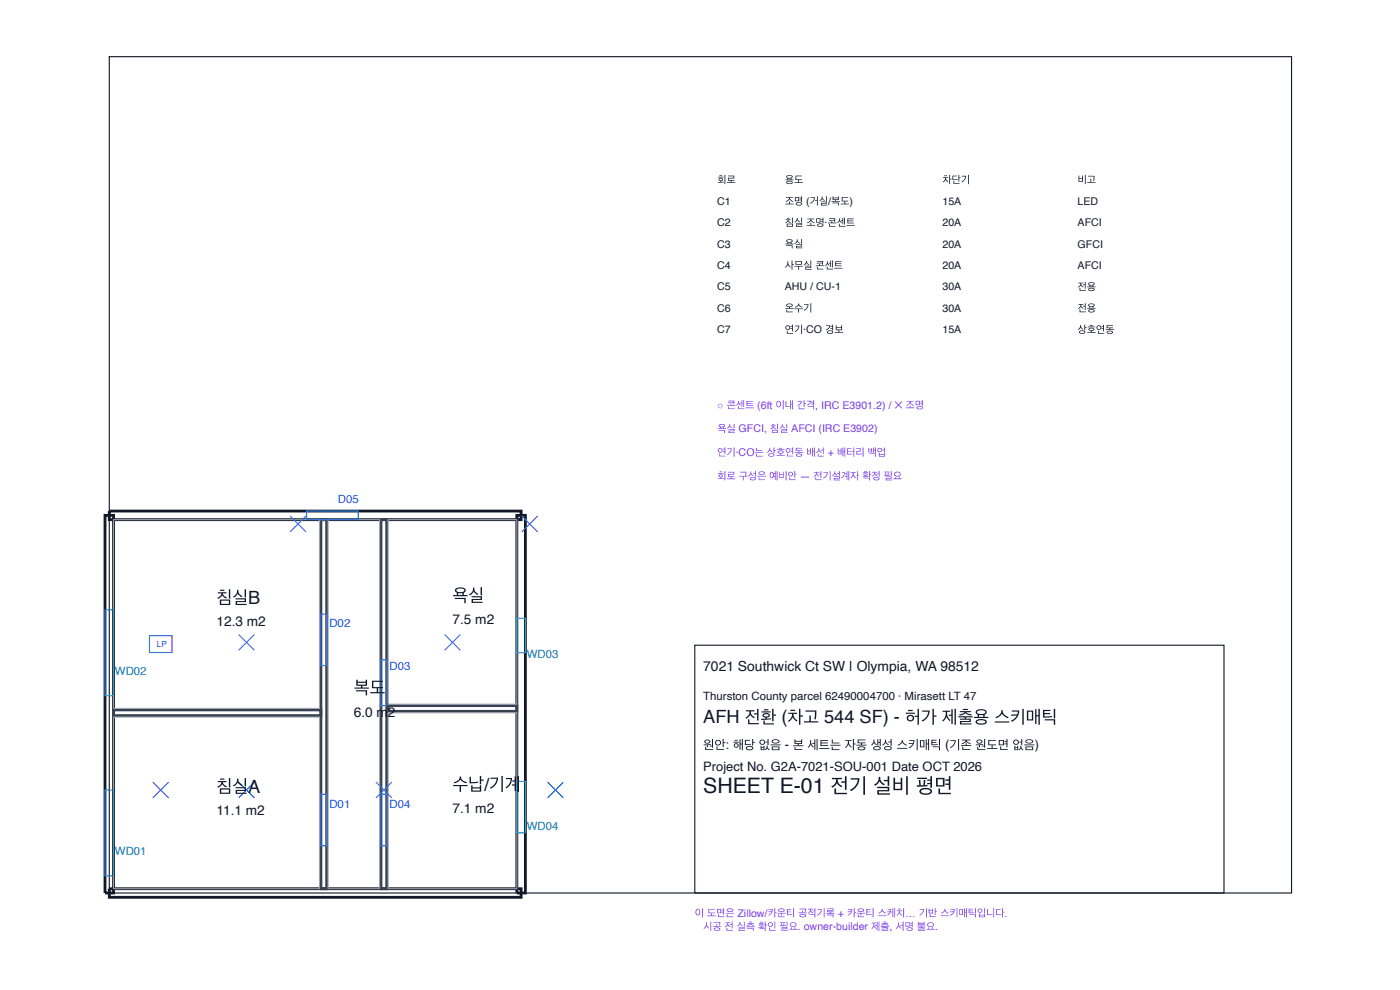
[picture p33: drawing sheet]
<svg xmlns="http://www.w3.org/2000/svg" width="420mm" height="297mm" viewBox="0 0 420 297" stroke-linecap="round" stroke-linejoin="round" font-family="sans-serif">
<defs><g id="words">
<text font-size="6.4" fill="#111827" x="211.1" y="238">SHEET E-01 전기 설비 평면</text>
<g font-size="5.5" fill="#111827">
<text x="65" y="181.2">침실B</text>
<text x="135.8" y="180.5">욕실</text>
<text x="106.2" y="208.2">복도</text>
<text x="211.1" y="217.1">AFH 전환 (차고 544 SF) - 허가 제출용 스키매틱</text>
<text x="65" y="237.8">침실A</text>
<text x="135.8" y="237.2">수납/기계</text>
</g>
<text font-size="4.2" fill="#111827" x="211.1" y="201.2">7021 Southwick Ct SW | Olympia, WA 98512</text>
<g font-size="4.1" fill="#111827">
<text x="65" y="187.9">12.3 m2</text>
<text x="135.8" y="187.3">7.5 m2</text>
<text x="106.2" y="215">6.0 m</text>
<text x="116.5" y="215">2</text>
<text x="65" y="244.6">11.1 m2</text>
<text x="135.8" y="244">7.1 m2</text>
</g>
<g font-size="3.9" fill="#111827">
<text x="211.1" y="224.8">원안: 해당 없음 - 본 세트는 자동 생성 스키매틱 (기존 원도면 없음)</text>
<text x="211.1" y="231.4">Project No. G2A-7021-SOU-001 Date OCT 2026</text>
</g>
<g font-size="3.4" fill="#2563eb">
<text x="101.4" y="150.9">D05</text>
<text x="98.9" y="188.2">D02</text>
<text x="116.9" y="201.1">D03</text>
<text x="98.9" y="242.3">D01</text>
<text x="116.9" y="242.3">D04</text>
</g>
<g font-size="3.4" fill="#0891b2">
<text x="158.1" y="197.4">WD03</text>
<text x="34.5" y="202.6">WD02</text>
<text x="158.1" y="248.9">WD04</text>
<text x="34.5" y="256.6">WD01</text>
</g>
<text font-size="3.4" fill="#111827" x="211.1" y="210">Thurston County parcel 62490004700 · Mirasett LT 47</text>
<g font-size="3.2" fill="#111827">
<text x="215.3" y="55">회로</text>
<text x="235.6" y="55">용도</text>
<text x="282.9" y="55">차단기</text>
<text x="323.4" y="55">비고</text>
<text x="215.3" y="61.4">C1</text>
<text x="235.6" y="61.4">조명 (거실/복도)</text>
<text x="282.9" y="61.4">15A</text>
<text x="323.4" y="61.4">LED</text>
<text x="215.3" y="67.9">C2</text>
<text x="235.6" y="67.9">침실 조명·콘센트</text>
<text x="282.9" y="67.9">20A</text>
<text x="323.4" y="67.9">AFCI</text>
<text x="215.3" y="74.3">C3</text>
<text x="235.6" y="74.3">욕실</text>
<text x="282.9" y="74.3">20A</text>
<text x="323.4" y="74.3">GFCI</text>
<text x="215.3" y="80.7">C4</text>
<text x="235.6" y="80.7">사무실 콘센트</text>
<text x="282.9" y="80.7">20A</text>
<text x="323.4" y="80.7">AFCI</text>
<text x="215.3" y="87.1">C5</text>
<text x="235.6" y="87.1">AHU / CU-1</text>
<text x="282.9" y="87.1">30A</text>
<text x="323.4" y="87.1">전용</text>
<text x="215.3" y="93.5">C6</text>
<text x="235.6" y="93.5">온수기</text>
<text x="282.9" y="93.5">30A</text>
<text x="323.4" y="93.5">전용</text>
<text x="215.3" y="100">C7</text>
<text x="235.6" y="100">연기·CO 경보</text>
<text x="282.9" y="100">15A</text>
<text x="323.4" y="100">상호연동</text>
</g>
<g font-size="3.2" fill="#7c3aed">
<text x="215.3" y="122.6">○ 콘센트 (6ft 이내 간격, IRC E3901.2) / ✕ 조명</text>
<text x="215.3" y="129.7">욕실 GFCI, 침실 AFCI (IRC E3902)</text>
<text x="215.3" y="136.8">연기·CO는 상호연동 배선 + 배터리 백업</text>
<text x="215.3" y="143.9">회로 구성은 예비안 — 전기설계자 확정 필요</text>
<text x="208.5" y="275">이 도면은 Zillow/카운티 공적기록 + 카운티 스케치… 기반 스키매틱입니다.</text>
<text x="211.1" y="279.1">시공 전 실측 확인 필요. owner-builder 제출, 서명 불요.</text>
</g>
<text font-size="2.5" fill="#2563eb" x="47.1" y="194.1">LP</text>
</g></defs>
<path d="M32.8 17h354.9v250.9h-354.9zM208.5 193.6h158.9v74.3h-158.9z" fill="none" stroke="#111827" stroke-width=".34"/>
<path d="M31.5 154.6h2.6v113.3h-2.6zM32.8 153.3h123.6v2.6h-123.6zM155.1 154.6h2.6v113.3h-2.6zM32.8 266.6h123.6v2.6h-123.6z" fill="none" stroke="#111827" stroke-width=".84" stroke-linecap="butt"/>
<path d="M96.3 155.9h1.7v110.7h-1.7zM114.3 155.9h1.8v110.7h-1.8zM34.1 213h62.2v1.7h-62.2zM116.5 211.7h38.6v1.7h-38.6z" fill="none" stroke="#374151" stroke-width=".84" stroke-linecap="butt"/>
<path d="M34.1 155.9h61.8v56.6h-61.8zM98.5 155.9h15.4v110.7h-15.4zM116.5 155.9h38.6v55.4h-38.6zM34.1 215.1h61.8v51.5h-61.8zM116.5 213.8h38.6v52.8h-38.6z" fill="none" stroke="#9ca3af" stroke-width=".34"/>
<g fill="none" stroke="#2563eb" stroke-width=".34">
<path d="M87.1 154.8l4.7 4.8M91.8 154.8l-4.7 4.8M92 153.3h15.5v2.6h-15.5zM156.6 154.8l4.8 4.8M161.4 154.8l-4.8 4.8M44.9 190.7h6.7v5.1h-6.7zM71.6 190.4l4.8 4.7M76.4 190.4l-4.8 4.7M96.3 184.2h1.7v15.5h-1.7zM114.3 198h1.8v13.7h-1.8zM133.4 190.4l4.8 4.7M138.2 190.4l-4.8 4.7"/>
<path d="M45.9 234.6l4.7 4.8M50.6 234.6l-4.7 4.8M71.6 234.6l4.8 4.8M76.4 234.6l-4.8 4.8M96.3 238.3h1.7v15.5h-1.7zM112.8 234.6l4.8 4.8M114.3 238.3h1.8v15.5h-1.8zM117.6 234.6l-4.8 4.8M164.3 234.6l4.8 4.8M169.1 234.6l-4.8 4.8"/>
</g>
<path d="M31.5 182.9h2.6v25.8h-2.6zM155.1 185.5h2.6v10.3h-2.6zM31.5 237h2.6v25.8h-2.6zM155.1 234.4h2.6v15.5h-2.6z" fill="none" stroke="#0891b2" stroke-width=".34"/>
<use href="#words"/>
</svg>
